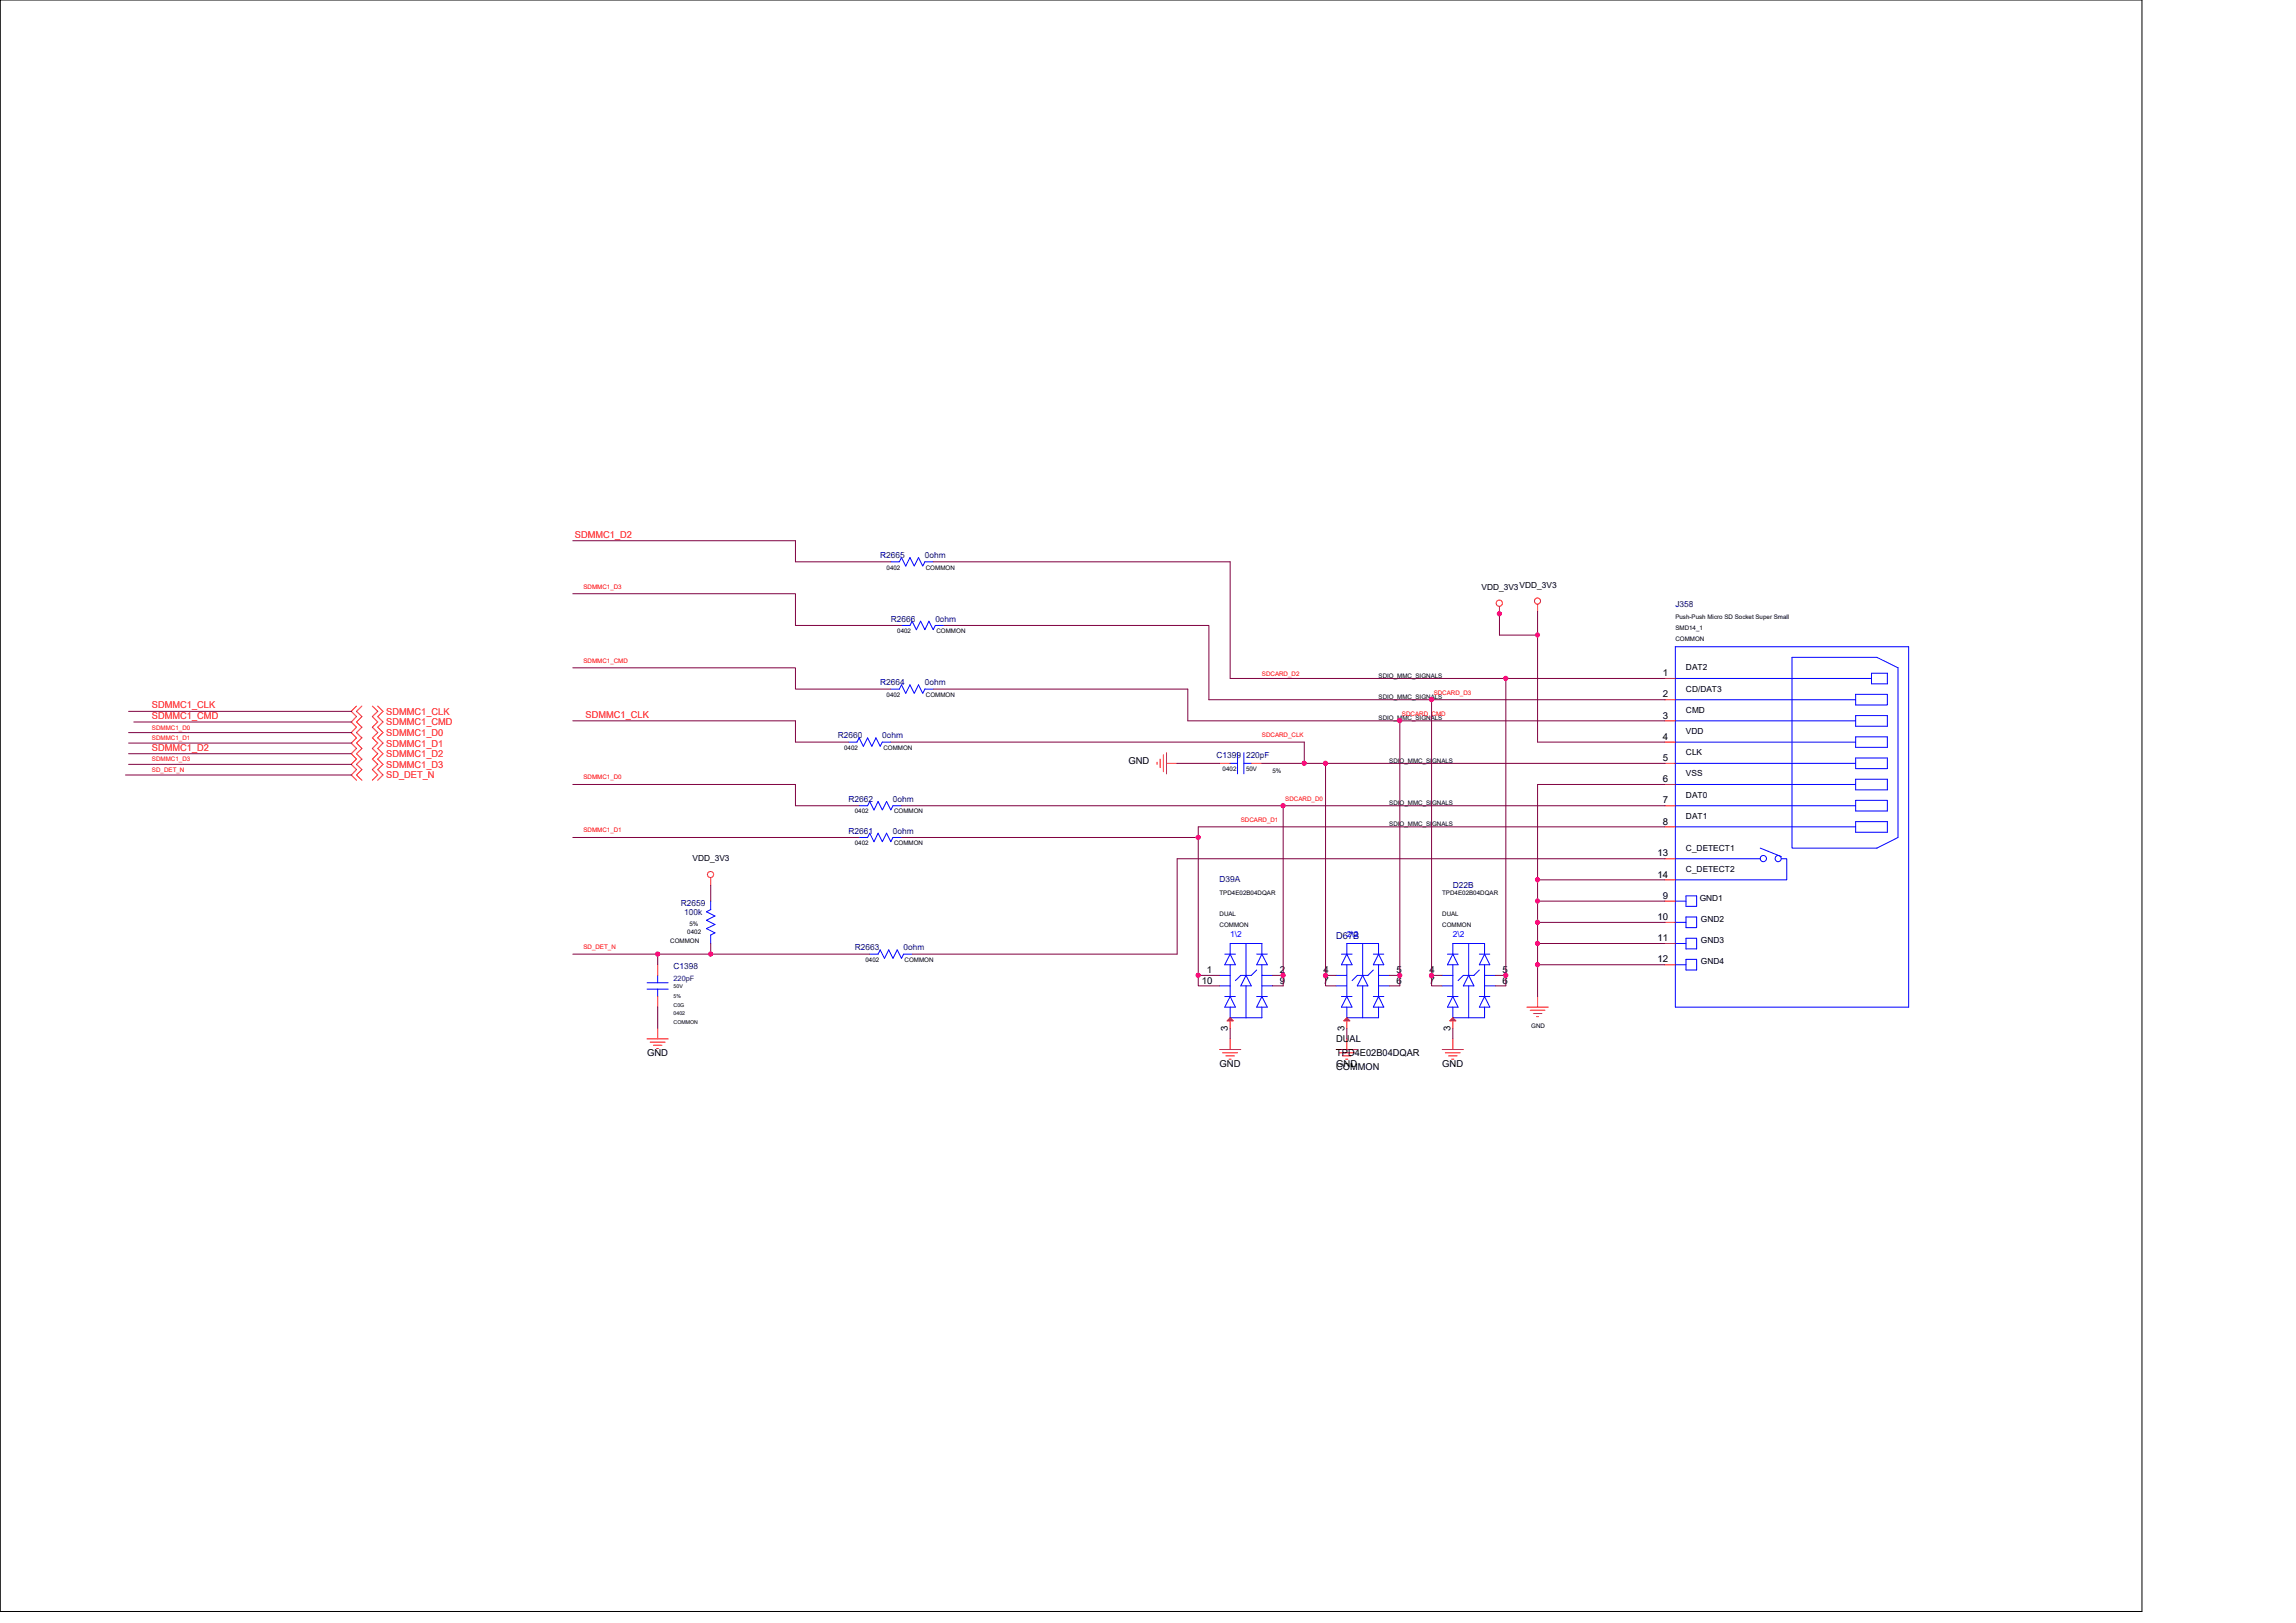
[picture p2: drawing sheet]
<svg xmlns="http://www.w3.org/2000/svg" width="297mm" height="210mm" viewBox="0 0 297 210" stroke-linecap="round" stroke-linejoin="round" font-family="sans-serif">
<defs><g id="words">
<g font-size="1.2" fill="#f00">
<text x="74.4" y="69.6">SDMMC1_D2</text>
<text x="19.7" y="91.7">SDMMC1_CLK</text>
<text x="19.7" y="93">SDMMC1_CMD</text>
<text x="50" y="95.2">SDMMC1_D0</text>
<text x="50" y="92.5">SDMMC1_CLK</text>
<text x="50" y="93.8">SDMMC1_CMD</text>
<text x="75.8" y="92.9">SDMMC1_CLK</text>
<text x="19.7" y="97.1">SDMMC1_D2</text>
<text x="50" y="99.3">SDMMC1_D3</text>
<text x="50" y="98">SDMMC1_D2</text>
<text x="50" y="96.6">SDMMC1_D1</text>
<text x="50" y="100.7">SD_DET_N</text>
</g>
<g font-size="1.2">
<text x="215.1" y="87.5">1</text>
<text x="215.1" y="90.2">2</text>
<text x="215.1" y="93">3</text>
<text x="215.1" y="95.7">4</text>
<text x="146" y="98.8">GND</text>
<text x="215.1" y="98.5">5</text>
<text x="215.1" y="101.2">6</text>
<text x="215.1" y="103.9">7</text>
<text x="215.1" y="106.7">8</text>
<text x="214.4" y="110.8">13</text>
<text x="214.4" y="113.5">14</text>
<text x="214.4" y="119">10</text>
<text x="215.1" y="116.3">9</text>
<text x="156.1" y="125.9">1</text>
<text x="165.6" y="125.9">2</text>
<text x="171.2" y="125.9">4</text>
<text x="180.7" y="125.9">5</text>
<text x="185" y="125.9">4</text>
<text x="194.4" y="125.9">5</text>
<text x="214.4" y="121.8">11</text>
<text x="214.4" y="124.5">12</text>
<text x="155.5" y="127.3">10</text>
<text x="165.6" y="127.3">9</text>
<text x="171.2" y="127.3">7</text>
<text x="180.7" y="127.3">6</text>
<text x="185" y="127.3">7</text>
<text x="194.4" y="127.3">6</text>
<text x="83.7" y="136.6">GND</text>
<text x="158.9" y="133.3" transform="rotate(-90 158.9 133.3)">3</text>
<text x="172.9" y="134.9">DUAL</text>
<text x="172.9" y="136.6">TPD4E02B04DQAR</text>
<text x="173.9" y="133.3" transform="rotate(-90 173.9 133.3)">3</text>
<text x="187.7" y="133.3" transform="rotate(-90 187.7 133.3)">3</text>
<text x="157.8" y="138">GND</text>
<text x="172.9" y="138">GND</text>
<text x="172.9" y="138.4">COMMON</text>
<text x="186.6" y="138">GND</text>
</g>
<text font-size="1.2" fill="#000080" x="172.9" y="121.5">D67B</text>
<g font-size="1.1" fill="#000080">
<text x="113.9" y="72.2">R2665</text>
<text x="119.7" y="72.2">0ohm</text>
<text x="115.2" y="80.4">R2666</text>
<text x="121" y="80.4">0ohm</text>
<text x="216.7" y="78.5">J358</text>
<text x="113.9" y="88.6">R2664</text>
<text x="119.7" y="88.6">0ohm</text>
<text x="108.4" y="95.5">R2660</text>
<text x="114.1" y="95.5">0ohm</text>
<text x="157.4" y="98.1">C1399</text>
<text x="161.2" y="98.1">220pF</text>
<text x="109.8" y="107.8">R2661</text>
<text x="109.8" y="103.7">R2662</text>
<text x="115.5" y="107.8">0ohm</text>
<text x="115.5" y="103.7">0ohm</text>
<text x="88.1" y="117.2">R2659</text>
<text x="88.5" y="118.4">100k</text>
<text x="157.8" y="114.2">D39A</text>
<text x="188" y="114.8">D22B</text>
<text x="87.1" y="125.4">C1398</text>
<text x="110.6" y="122.9">R2663</text>
<text x="116.9" y="122.9">0ohm</text>
</g>
<g font-size="1.1">
<text x="191.7" y="76.3">VDD_3V3</text>
<text x="196.6" y="76">VDD_3V3</text>
<text x="218.1" y="86.7">DAT2</text>
<text x="218.1" y="89.5">CD/DAT3</text>
<text x="218.1" y="92.2">CMD</text>
<text x="218.1" y="95">VDD</text>
<text x="218.1" y="97.7">CLK</text>
<text x="218.1" y="100.4">VSS</text>
<text x="218.1" y="103.2">DAT0</text>
<text x="218.1" y="105.9">DAT1</text>
<text x="89.6" y="111.4">VDD_3V3</text>
<text x="218.1" y="110">C_DETECT1</text>
<text x="218.1" y="112.8">C_DETECT2</text>
<text x="219.9" y="116.6">GND1</text>
<text x="220" y="119.2">GND2</text>
<text x="220" y="122">GND3</text>
<text x="220" y="124.7">GND4</text>
</g>
<g font-size="1.1" fill="#00f">
<text x="159.1" y="121.3">1\2</text>
<text x="174.2" y="121.3">2\2</text>
<text x="188" y="121.3">2\2</text>
</g>
<text font-size="1" fill="#000080" x="87.1" y="126.9">220pF</text>
<g font-size=".8" fill="#f00">
<text x="75.5" y="76.2">SDMMC1_D3</text>
<text x="75.5" y="85.7">SDMMC1_CMD</text>
<text x="163.3" y="87.4">SDCARD_D2</text>
<text x="185.5" y="89.9">SDCARD_D3</text>
<text x="19.7" y="94.4">SDMMC1_D0</text>
<text x="19.7" y="95.8">SDMMC1_D1</text>
<text x="163.3" y="95.4">SDCARD_CLK</text>
<text x="181.4" y="92.6">SDCARD_CMD</text>
<text x="19.7" y="98.5">SDMMC1_D3</text>
<text x="19.7" y="99.9">SD_DET_N</text>
<text x="75.5" y="100.8">SDMMC1_D0</text>
<text x="75.5" y="107.7">SDMMC1_D1</text>
<text x="160.5" y="106.3">SDCARD_D1</text>
<text x="166.3" y="103.6">SDCARD_D0</text>
<text x="75.5" y="122.8">SD_DET_N</text>
</g>
<g font-size=".8">
<text x="114.7" y="73.7">0402</text>
<text x="119.8" y="73.7">COMMON</text>
<text x="116.1" y="81.9">0402</text>
<text x="121.2" y="81.9">COMMON</text>
<text x="216.7" y="81.5">SMD14_1</text>
<text x="216.7" y="80.1">Push-Push Micro SD Socket Super Small</text>
<text x="216.7" y="82.9">COMMON</text>
<text x="178.3" y="87.7">SDIO_MMC_SIGNALS</text>
<text x="114.7" y="90.1">0402</text>
<text x="119.8" y="90.1">COMMON</text>
<text x="178.3" y="93.2">SDIO_MMC_SIGNALS</text>
<text x="178.3" y="90.4">SDIO_MMC_SIGNALS</text>
<text x="109.2" y="97">0402</text>
<text x="114.3" y="97">COMMON</text>
<text x="158.2" y="99.8">0402</text>
<text x="161.2" y="99.8">50V</text>
<text x="164.6" y="100">5%</text>
<text x="179.7" y="98.7">SDIO_MMC_SIGNALS</text>
<text x="110.6" y="105.2">0402</text>
<text x="115.7" y="105.2">COMMON</text>
<text x="179.7" y="104.1">SDIO_MMC_SIGNALS</text>
<text x="179.7" y="106.9">SDIO_MMC_SIGNALS</text>
<text x="110.6" y="109.3">0402</text>
<text x="115.7" y="109.3">COMMON</text>
<text x="89.2" y="119.8">5%</text>
<text x="157.8" y="119.9">COMMON</text>
<text x="157.8" y="118.5">DUAL</text>
<text x="157.8" y="115.8">TPD4E02B04DQAR</text>
<text x="186.6" y="115.8">TPD4E02B04DQAR</text>
<text x="186.6" y="118.5">DUAL</text>
<text x="186.6" y="119.9">COMMON</text>
<text x="86.7" y="122">COMMON</text>
<text x="88.9" y="120.9">0402</text>
<text x="112" y="124.4">0402</text>
<text x="117" y="124.4">COMMON</text>
<text x="198.1" y="132.9">GND</text>
</g>
<g font-size=".7">
<text x="87.1" y="129.1">5%</text>
<text x="87.1" y="127.9">50V</text>
<text x="87.1" y="130.2">C0G</text>
<text x="87.1" y="131.3">0402</text>
<text x="87.1" y="132.4">COMMON</text>
</g>
</g></defs>
<path d="M0 0h277.1v208.5h-277.1z" fill="none" stroke="#000" stroke-width=".13"/>
<g fill="none" stroke="#f00" stroke-width=".13">
<path d="M115.2 72.7h.1M120.7 72.7h.1M194 78.5v.9M198.9 78.2v.9M46.1 91.4l-.7 .6 .7 .7-.7 .7 .7 .7-.7 .7 .7 .7-.7 .6 .7 .7-.7 .7 .7 .7-.7 .7 .7 .7-.7 .7 .7 .6M46.8 91.4l-.7 .6 .7 .7-.7 .7 .7 .7-.7 .7 .7 .7-.7 .6 .7 .7-.7 .7 .7 .7-.7 .7 .7 .7-.7 .7 .7 .6M48.2 91.4l.7 .6-.7 .7 .7 .7-.7 .7 .7 .7-.7 .7 .7 .6-.7 .7 .7 .7-.7 .7 .7 .7-.7 .7 .7 .7-.7 .6M48.9 91.4l.6 .6-.6 .7 .6 .7-.6 .7 .6 .7-.6 .7 .6 .6-.6 .7 .6 .7-.6 .7 .6 .7-.6 .7 .6 .7-.6 .6M109.8 96h.1M115.2 96h.1M115.2 89.2h.1M116.6 80.9h.1"/>
<path d="M120.7 89.2h.1M122.1 80.9h.1M149.7 98.6v.3M150.1 98.2v1.1M150.5 97.7v2.1M150.9 98.8h1.4M150.9 97.4v2.7M157.8 98.8h1.3M161.9 98.8h1.4M215.4 87.8h1.3M215.4 90.5h1.3M215.4 93.3h1.3"/>
<path d="M215.4 96h1.3M215.4 98.8h1.3M91.9 113.6v.9M91.9 116.6h.1M111.1 108.4h.1M111.1 104.2h.1M116.6 108.4h.1M116.6 104.2h.1M215.4 101.5h1.3M215.4 104.2h1.3M215.4 107h1.3M215.4 116.6h1.3"/>
<path d="M215.4 119.3h1.3M215.4 111.1h1.3M215.4 113.8h1.3M83.7 134.4h2.7M84.1 134.8h1.9M84.5 135.2h1.1M84.9 135.7h.3M85.1 133.1v1.3M85.1 124.8v1.4M85.1 128.9v1.4M91.9 122.1h.1M112.5 123.4h.1"/>
<path d="M118 123.4h.1M157.8 126.2h.1M157.8 127.6h.1M157.8 135.8h2.7M158.2 136.2h1.9M158.6 136.6h1.1M159 137h.3M159.1 134.4v1.4M159.1 131.7v1.4M164.6 126.2h.1M164.6 127.6h.1M172.9 135.8h2.7"/>
<path d="M172.9 126.2h.1M172.9 127.6h.1M173.3 136.2h1.9M173.7 136.6h1.1M174.1 137h.3M174.2 134.4v1.4M174.2 131.7v1.4M179.7 126.2h.1M179.7 127.6h.1M186.6 135.8h2.7M186.6 126.2h.1M186.6 127.6h.1"/>
<path d="M187 136.2h1.9M187.4 136.6h1.1M187.8 137h.3M188 134.4v1.4M188 131.7v1.4M193.4 126.2h.1M193.4 127.6h.1M197.5 130.3h2.8M198 130.7h1.9M198.4 131.1h1.1M198.8 131.5h.2M198.9 128.9v1.4"/>
<path d="M215.4 122.1h1.3M215.4 124.8h1.3"/>
<circle cx="194" cy="78" r=".4"/>
<circle cx="198.9" cy="77.8" r=".4"/>
<circle cx="91.9" cy="113.1" r=".4"/>
</g>
<g fill="none" stroke="#00f" stroke-width=".13">
<path d="M115.2 72.7h1.1l.3-.6 .6 1.1 .5-1.1 .6 1.1 .5-1.1 .6 1.1 .3-.5h1M109.8 96h1.1l.2-.5 .6 1.1 .5-1.1 .6 1.1 .5-1.1 .6 1.1 .2-.6h1.1M115.2 89.2h1.1l.3-.6 .6 1.1 .5-1.1 .6 1.1 .5-1.1 .6 1.1 .3-.5h1M116.6 80.9h1.1l.3-.5 .6 1.1 .5-1.1 .6 1.1 .5-1.1 .5 1.1 .3-.6h1.1M159.1 98.8h1M160.1 97.4v2.7M160.9 98.8h1M160.9 97.4v2.7M216.7 83.7h30.2v46.6h-30.2zM216.7 98.8h23.4M216.7 90.5h23.4M216.7 93.3h23.4"/>
<path d="M216.7 96h23.4M216.7 87.8h25.4M231.8 85h11l2.8 1.4v22l-2.8 1.3h-11zM240.1 89.8h4.1v1.4h-4.1zM240.1 95.3h4.1v1.4h-4.1zM240.1 98.1h4.1v1.3h-4.1zM240.1 92.6h4.1v1.4h-4.1zM242.1 87.1h2.1v1.4h-2.1zM91.9 116.6v1.1l-.5 .3 1.1 .5-1.1 .6 1.1 .5-1.1 .5 1.1 .6-.6 .3v1.1M111.1 108.4h1.1l.3-.6 .6 1.1 .5-1.1 .5 1.1 .6-1.1 .5 1.1 .3-.5h1.1M111.1 104.2h1.1l.3-.5 .6 1.1 .5-1.1 .5 1.1 .6-1.1 .5 1.1 .3-.6h1.1M216.7 107h23.4"/>
<path d="M216.7 104.2h23.4M216.7 101.5h23.4M216.7 119.3h1.4M216.7 116.6h1.4M216.7 111.1h11M218.1 118.6h1.4v1.4h-1.4zM218.1 115.9h1.4v1.4h-1.4zM227.7 109.7l2.8 1.1M230.5 111.1h.7v2.7h-14.5M240.1 100.8h4.1v1.4h-4.1zM240.1 103.5h4.1v1.4h-4.1zM240.1 106.3h4.1v1.4h-4.1z"/>
<path d="M83.7 127.1h2.7M83.7 128h2.7M85.1 128v.9M85.1 126.2v.9M112.5 123.4h1.1l.3-.5 .5 1.1 .6-1.1 .5 1.1 .6-1.1 .5 1.1 .3-.6h1.1M157.8 126.2h1.3M157.8 127.6h1.3M158.5 123.4h1.3M158.5 128.9h1.3M159.1 128.9l.7 1.4h-1.3zM159.1 124.8v4.1M159.1 123.4v-1.3h4.2v1.3l.7 1.4h-1.4l.7-1.4"/>
<path d="M159.1 123.4l.7 1.4h-1.3zM161.2 127.6v4.1M161.2 126.2l.7 1.4h-1.4zM161.2 122.1v4.1M162.6 125.5l-.7 .7h-1.4l-.7 .7M162.6 128.9h1.4M162.6 123.4h1.4M163.3 130.3v1.4h-4.2v-1.4M163.3 128.9l.7 1.4h-1.4zM163.3 126.2h1.3M163.3 127.6h1.3M163.3 124.8v4.1"/>
<path d="M172.9 126.2h1.3M172.9 127.6h1.3M173.5 123.4h1.4M173.5 128.9h1.4M174.2 130.3v1.4h4.1v-1.4M174.2 124.8v4.1M174.2 128.9l.7 1.4h-1.4zM174.2 123.4v-1.3h4.1v1.3M174.2 123.4l.7 1.4h-1.4zM176.3 127.6v4.1M176.3 126.2l.7 1.4h-1.4zM176.3 122.1v4.1"/>
<path d="M177.7 123.4h1.3M177.7 128.9h1.3M177.7 125.5l-.7 .7h-1.4l-.7 .7M178.3 126.2h1.4M178.3 127.6h1.4M178.3 124.8v4.1M178.3 128.9l.7 1.4h-1.3zM178.3 123.4l.7 1.4h-1.3zM186.6 126.2h1.4M186.6 127.6h1.4M187.3 128.9h1.3M187.3 123.4h1.3"/>
<path d="M188 130.3v1.4h4.1v-1.4M188 124.8v4.1M188 123.4l.6 1.4h-1.3zM188 128.9l.6 1.4h-1.3zM188 123.4v-1.3h4.1v1.3M190 127.6v4.1M190 126.2l.7 1.4h-1.4zM190 122.1v4.1M191.4 128.9h1.3M191.4 123.4h1.3M191.4 125.5l-.7 .7h-1.4l-.7 .7M192.1 124.8v4.1"/>
<path d="M192.1 123.4l.6 1.4h-1.3zM192.1 126.2h1.3M192.1 127.6h1.3M192.1 128.9l.6 1.4h-1.3zM216.7 124.8h1.4M216.7 122.1h1.4M218.1 121.4h1.4v1.4h-1.4zM218.1 124.1h1.4v1.4h-1.4z"/>
<circle cx="228.1" cy="111.1" r=".4"/>
<circle cx="230" cy="111.1" r=".4"/>
</g>
<g fill="#f00" stroke="#f00" stroke-width=".13">
<path d="M158.7 132.1l.4-.4 .5 .4z"/>
<path d="M187.6 132.1l.4-.4 .4 .4z"/>
<path d="M173.8 132.1l.4-.4 .4 .4z"/>
</g>
<g fill="none" stroke="#800040" stroke-width=".13">
<path d="M74.1 70h28.8v2.7h12.3M74.1 76.8h28.8v4.1h13.7M120.7 72.7h38.4v15.1h35.7M194 79.3v2.9h4.9v13.8h16.5M198.9 79.1v3.1M16.6 98.9h28.8M16.6 92h28.8M16.6 94.8h28.8M16.6 96.1h28.8M16.6 97.5h28.8M17.3 93.4h28.1M74.1 93.3h28.8v2.7h6.9"/>
<path d="M74.1 86.4h28.8v2.8h12.3M115.2 96h53.5v2.8M120.7 89.2h33v4.1h27.4M122.1 80.9h34.3v9.6h28.8M152.3 98.8h5.5M163.3 98.8h5.4M168.7 98.8h2.8M171.5 98.8h43.9M171.5 98.8v28.8h1.4M181.1 93.3v32.9M181.1 93.3h34.3M185.2 90.5v37.1h1.4"/>
<path d="M185.2 90.5h30.2M194.8 87.8v38.4M194.8 87.8h20.6M16.2 100.3h29.2M74.1 108.4h37M74.1 101.5h28.8v2.7h8.2M91.9 114.5v2.1M116.6 108.4h38.4M116.6 104.2h49.4M155 108.4v19.2h2.8M166 104.2v22M166 104.2h49.4"/>
<path d="M198.9 113.8h16.5M198.9 116.6h16.5M198.9 113.8v2.8M198.9 116.6v2.7M198.9 119.3v2.8M198.9 119.3h16.5M215.4 101.5h-16.5v12.3M215.4 107h-60.4v1.4M215.4 111.1h-63.1v12.3h-34.3M74.1 123.4h11v1.4M85.1 123.4h6.8M85.1 130.3v2.8"/>
<path d="M91.9 123.4h20.6M91.9 122.1v1.3M155 126.2h2.8M159.1 133.1v1.3M164.6 126.2h1.4M166 126.2v1.4h-1.4M171.5 126.2h1.4M174.2 133.1v1.3M179.7 126.2h1.4M181.1 126.2v1.4h-1.4M185.2 126.2h1.4M188 133.1v1.3"/>
<path d="M193.4 126.2h1.4M194.8 126.2v1.4h-1.4M198.9 122.1h16.5M198.9 122.1v2.7M198.9 124.8h16.5M198.9 124.8v4.1"/>
</g>
<g fill="#f0f" stroke="#f0f" stroke-width=".13">
<circle cx="198.9" cy="116.6" r=".27"/>
<circle cx="198.9" cy="119.3" r=".27"/>
<circle cx="198.9" cy="122.1" r=".27"/>
<circle cx="198.9" cy="113.8" r=".27"/>
<circle cx="198.9" cy="124.8" r=".27"/>
<circle cx="171.5" cy="126.2" r=".27"/>
<circle cx="171.5" cy="98.8" r=".27"/>
<circle cx="168.7" cy="98.8" r=".27"/>
<circle cx="181.1" cy="126.2" r=".27"/>
<circle cx="181.1" cy="93.2" r=".27"/>
<circle cx="166" cy="104.2" r=".27"/>
<circle cx="166" cy="126.2" r=".27"/>
<circle cx="155" cy="126.2" r=".27"/>
<circle cx="155" cy="108.3" r=".27"/>
<circle cx="194.8" cy="126.2" r=".27"/>
<circle cx="194.8" cy="87.8" r=".27"/>
<circle cx="185.2" cy="126.2" r=".27"/>
<circle cx="185.2" cy="90.5" r=".27"/>
<circle cx="91.9" cy="123.4" r=".27"/>
<circle cx="85.1" cy="123.4" r=".27"/>
<circle cx="194" cy="79.4" r=".27"/>
<circle cx="198.9" cy="82.2" r=".26"/>
</g>
<use href="#words"/>
</svg>
